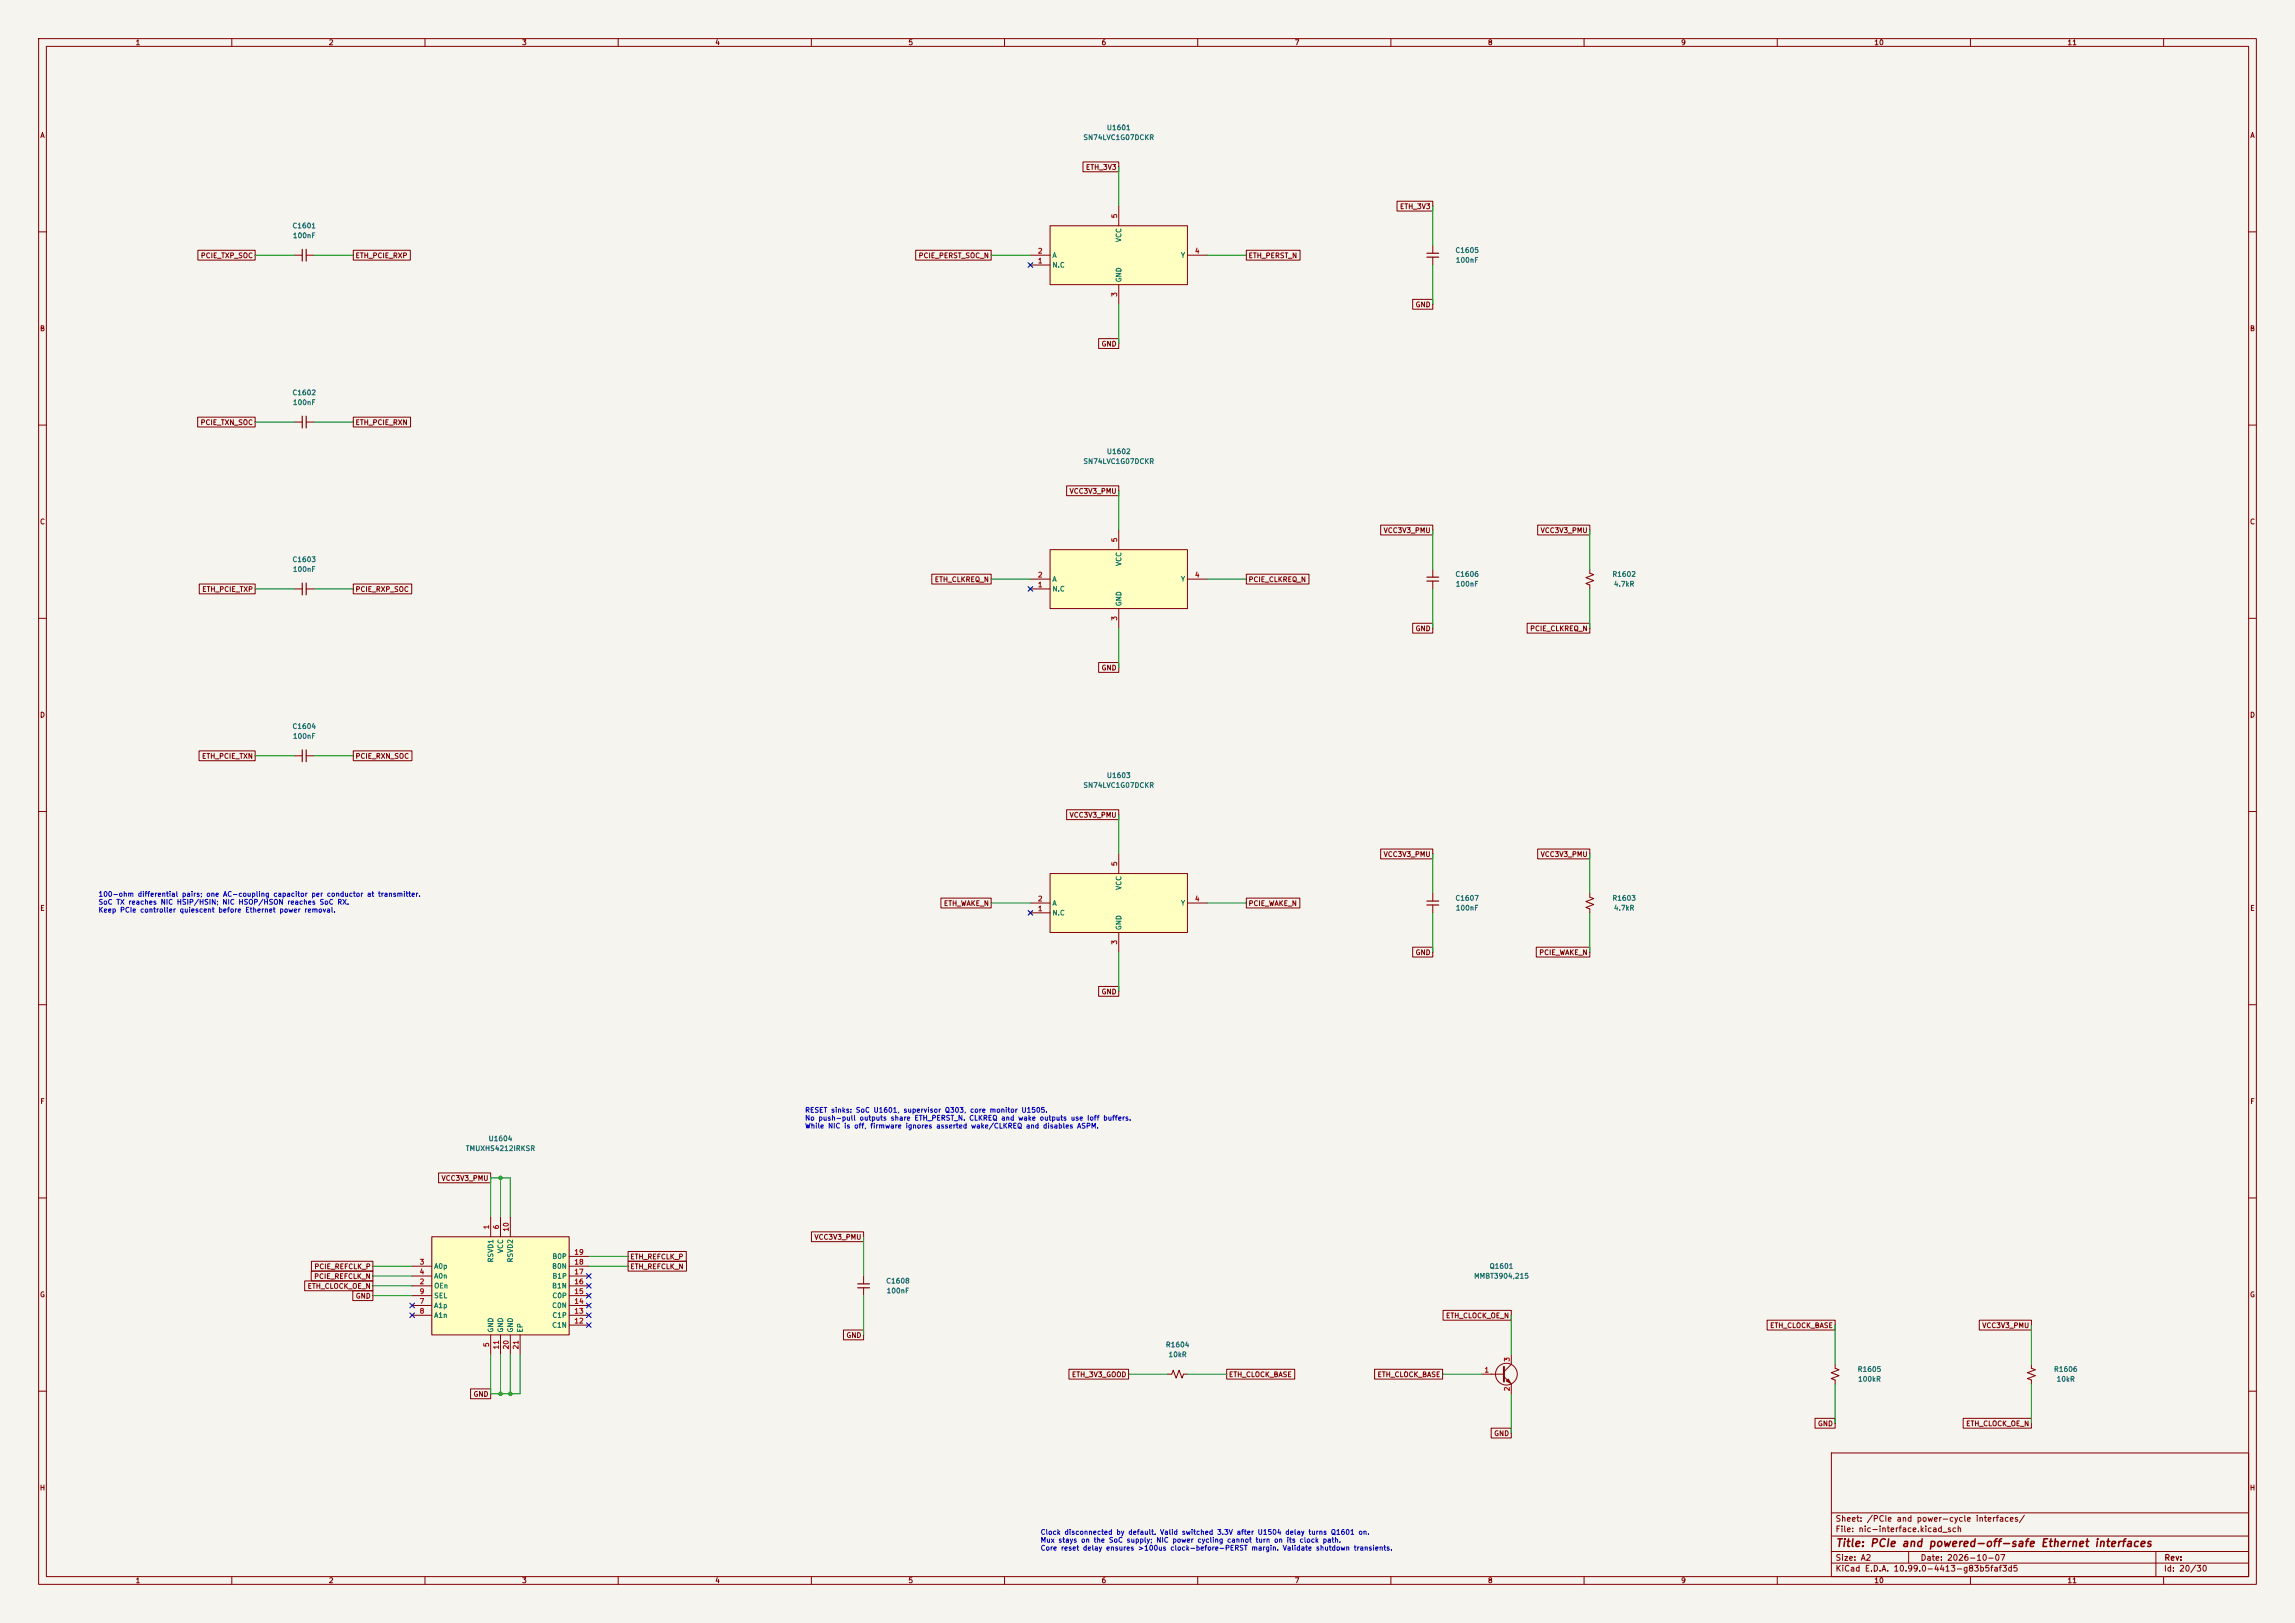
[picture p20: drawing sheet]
<svg xmlns="http://www.w3.org/2000/svg" width="594mm" height="420mm" viewBox="0 0 594 420" stroke-linecap="round" stroke-linejoin="round" font-family="sans-serif">
<defs><g id="words">
<text font-size="2" fill="#840000" x="475" y="400.8">Title: PCIe and powered-off-safe Ethernet interfaces</text>
<g font-size="1.5" fill="#840000">
<text x="475" y="394.1">Sheet: /PCIe and power-cycle interfaces/</text>
<text x="475" y="396.8">File: nic-interface.kicad_sch</text>
<text x="475" y="407">KiCad E.D.A. 10.99.0-4413-g83b5faf3d5</text>
<text x="475" y="404.2">Size: A2</text>
<text x="497" y="404.2">Date: 2026-10-07</text>
<text x="560" y="407">Id: 20/30</text>
<text x="560.1" y="404.2">Rev:</text>
</g>
<g font-size="1.3" fill="#840000">
<text x="35" y="12">1</text>
<text x="85" y="12">2</text>
<text x="135" y="12">3</text>
<text x="185" y="12">4</text>
<text x="235" y="12">5</text>
<text x="285" y="12">6</text>
<text x="335" y="12">7</text>
<text x="385" y="12">8</text>
<text x="435" y="12">9</text>
<text x="485" y="12">10</text>
<text x="535" y="12">11</text>
<text x="10.3" y="36">A</text>
<text x="582.3" y="36">A</text>
<text x="280.9" y="44.2">ETH_3V3</text>
<text x="362.2" y="54.4">ETH_3V3</text>
<text x="51.9" y="67.1">PCIE_TXP_SOC</text>
<text x="91.9" y="67.1">ETH_PCIE_RXP</text>
<text x="237.6" y="67.1">PCIE_PERST_SOC_N</text>
<text x="323" y="67.1">ETH_PERST_N</text>
<text x="366.3" y="79.8">GND</text>
<text x="10.2" y="86">B</text>
<text x="285" y="90">GND</text>
<text x="582.2" y="86">B</text>
<text x="51.8" y="110.3">PCIE_TXN_SOC</text>
<text x="91.9" y="110.3">ETH_PCIE_RXN</text>
<text x="276.7" y="128.1">VCC3V3_PMU</text>
<text x="10.2" y="136">C</text>
<text x="582.2" y="136">C</text>
<text x="358" y="138.2">VCC3V3_PMU</text>
<text x="398.6" y="138.2">VCC3V3_PMU</text>
<text x="52.2" y="153.5">ETH_PCIE_TXP</text>
<text x="91.9" y="153.5">PCIE_RXP_SOC</text>
<text x="241.8" y="150.9">ETH_CLKREQ_N</text>
<text x="323" y="150.9">PCIE_CLKREQ_N</text>
<text x="366.3" y="163.6">GND</text>
<text x="395.9" y="163.6">PCIE_CLKREQ_N</text>
<text x="285" y="173.8">GND</text>
<text x="10.2" y="186">D</text>
<text x="582.2" y="186">D</text>
<text x="52.2" y="196.6">ETH_PCIE_TXN</text>
<text x="91.9" y="196.6">PCIE_RXN_SOC</text>
<text x="276.7" y="211.9">VCC3V3_PMU</text>
<text x="358" y="222">VCC3V3_PMU</text>
<text x="398.6" y="222">VCC3V3_PMU</text>
<text x="10.3" y="236">E</text>
<text x="244.2" y="234.7">ETH_WAKE_N</text>
<text x="323" y="234.7">PCIE_WAKE_N</text>
<text x="582.3" y="236">E</text>
<text x="366.3" y="247.4">GND</text>
<text x="398.3" y="247.4">PCIE_WAKE_N</text>
<text x="285" y="257.6">GND</text>
<text x="10.3" y="286">F</text>
<text x="582.3" y="286">F</text>
<text x="114.1" y="305.9">VCC3V3_PMU</text>
<text x="210.7" y="321.1">VCC3V3_PMU</text>
<text x="81.2" y="328.7">PCIE_REFCLK_P</text>
<text x="163" y="326.2">ETH_REFCLK_P</text>
<text x="163" y="328.7">ETH_REFCLK_N</text>
<text x="10.2" y="336">G</text>
<text x="79.5" y="333.8">ETH_CLOCK_OE_N</text>
<text x="81.2" y="331.3">PCIE_REFCLK_N</text>
<text x="582.2" y="336">G</text>
<text x="91.9" y="336.3">GND</text>
<text x="374.1" y="341.4">ETH_CLOCK_OE_N</text>
<text x="218.9" y="346.5">GND</text>
<text x="458" y="344">ETH_CLOCK_BASE</text>
<text x="512.9" y="344">VCC3V3_PMU</text>
<text x="277.3" y="356.7">ETH_3V3_GOOD</text>
<text x="317.9" y="356.7">ETH_CLOCK_BASE</text>
<text x="356.4" y="356.7">ETH_CLOCK_BASE</text>
<text x="122.4" y="361.7">GND</text>
<text x="386.6" y="371.9">GND</text>
<text x="470.4" y="369.4">GND</text>
<text x="508.7" y="369.4">ETH_CLOCK_OE_N</text>
<text x="10.2" y="386">H</text>
<text x="582.2" y="386">H</text>
<text x="35" y="410">1</text>
<text x="85" y="410">2</text>
<text x="135" y="410">3</text>
<text x="185" y="410">4</text>
<text x="235" y="410">5</text>
<text x="285" y="410">6</text>
<text x="335" y="410">7</text>
<text x="385" y="410">8</text>
<text x="435" y="410">9</text>
<text x="485" y="410">10</text>
<text x="535" y="410">11</text>
</g>
<g font-size="1.3" fill="#006464">
<text x="286.3" y="34">U1601</text>
<text x="280.3" y="36.5">SN74LVC1G07DCKR</text>
<text x="75.6" y="59.4">C1601</text>
<text x="75.7" y="61.9">100nF</text>
<text x="290.5" y="62.8" transform="rotate(-90 290.5 62.8)">VCC</text>
<text x="376.5" y="65.7">C1605</text>
<text x="272.3" y="69.5">N.C</text>
<text x="272.3" y="67">A</text>
<text x="305.5" y="67">Y</text>
<text x="376.7" y="68.3">100nF</text>
<text x="290.5" y="73.2" transform="rotate(-90 290.5 73.2)">GND</text>
<text x="75.6" y="102.6">C1602</text>
<text x="75.7" y="105.1">100nF</text>
<text x="286.3" y="117.8">U1602</text>
<text x="280.3" y="120.3">SN74LVC1G07DCKR</text>
<text x="75.6" y="145.7">C1603</text>
<text x="75.7" y="148.3">100nF</text>
<text x="290.5" y="146.6" transform="rotate(-90 290.5 146.6)">VCC</text>
<text x="376.5" y="149.6">C1606</text>
<text x="417.2" y="149.6">R1602</text>
<text x="272.3" y="153.4">N.C</text>
<text x="272.3" y="150.8">A</text>
<text x="305.5" y="150.8">Y</text>
<text x="376.7" y="152.1">100nF</text>
<text x="417.6" y="152.1">4.7kR</text>
<text x="290.5" y="157" transform="rotate(-90 290.5 157)">GND</text>
<text x="75.6" y="188.9">C1604</text>
<text x="75.7" y="191.5">100nF</text>
<text x="286.3" y="201.6">U1603</text>
<text x="280.3" y="204.2">SN74LVC1G07DCKR</text>
<text x="290.5" y="230.4" transform="rotate(-90 290.5 230.4)">VCC</text>
<text x="376.5" y="233.4">C1607</text>
<text x="417.2" y="233.4">R1603</text>
<text x="272.3" y="237.2">N.C</text>
<text x="272.3" y="234.6">A</text>
<text x="305.5" y="234.6">Y</text>
<text x="376.7" y="235.9">100nF</text>
<text x="417.6" y="235.9">4.7kR</text>
<text x="290.5" y="240.8" transform="rotate(-90 290.5 240.8)">GND</text>
<text x="120.4" y="298.1">TMUXHS4212IRKSR</text>
<text x="126.3" y="295.6">U1604</text>
<text x="112.2" y="328.6">A0p</text>
<text x="128" y="326.8" transform="rotate(-90 128 326.8)">RSVD1</text>
<text x="130.5" y="324.4" transform="rotate(-90 130.5 324.4)">VCC</text>
<text x="133" y="326.8" transform="rotate(-90 133 326.8)">RSVD2</text>
<text x="142.8" y="328.6">B0N</text>
<text x="142.8" y="326.1">B0P</text>
<text x="385.4" y="328.6">Q1601</text>
<text x="112.2" y="333.7">OEn</text>
<text x="112.2" y="331.2">A0n</text>
<text x="142.8" y="333.7">B1N</text>
<text x="142.8" y="331.2">B1P</text>
<text x="229.2" y="332.4">C1608</text>
<text x="229.3" y="335">100nF</text>
<text x="381.4" y="331.2">MMBT3904,215</text>
<text x="112.2" y="338.8">A1p</text>
<text x="112.2" y="341.3">A1n</text>
<text x="112.2" y="336.2">SEL</text>
<text x="142.8" y="338.8">C0N</text>
<text x="142.8" y="341.3">C1P</text>
<text x="142.8" y="336.2">C0P</text>
<text x="128" y="345" transform="rotate(-90 128 345)">GND</text>
<text x="130.5" y="345" transform="rotate(-90 130.5 345)">GND</text>
<text x="133" y="345" transform="rotate(-90 133 345)">GND</text>
<text x="135.6" y="345" transform="rotate(-90 135.6 345)">EP</text>
<text x="142.8" y="343.9">C1N</text>
<text x="301.6" y="348.9">R1604</text>
<text x="302.3" y="351.5">10kR</text>
<text x="480.7" y="355.3">R1605</text>
<text x="480.8" y="357.8">100kR</text>
<text x="531.5" y="355.3">R1606</text>
<text x="532.2" y="357.8">10kR</text>
</g>
<g font-size="1.3" fill="#a90000">
<text x="289.4" y="56.6" transform="rotate(-90 289.4 56.6)">5</text>
<text x="268.5" y="65.9">2</text>
<text x="309.1" y="65.9">4</text>
<text x="268.5" y="68.4">1</text>
<text x="289.4" y="76.9" transform="rotate(-90 289.4 76.9)">3</text>
<text x="289.4" y="140.4" transform="rotate(-90 289.4 140.4)">5</text>
<text x="268.5" y="149.7">2</text>
<text x="309.1" y="149.7">4</text>
<text x="268.5" y="152.3">1</text>
<text x="289.4" y="160.8" transform="rotate(-90 289.4 160.8)">3</text>
<text x="289.4" y="224.3" transform="rotate(-90 289.4 224.3)">5</text>
<text x="268.5" y="233.5">2</text>
<text x="309.1" y="233.5">4</text>
<text x="268.5" y="236.1">1</text>
<text x="289.4" y="244.6" transform="rotate(-90 289.4 244.6)">3</text>
<text x="126.9" y="318.2" transform="rotate(-90 126.9 318.2)">1</text>
<text x="129.4" y="318.2" transform="rotate(-90 129.4 318.2)">6</text>
<text x="131.9" y="318.8" transform="rotate(-90 131.9 318.8)">10</text>
<text x="108.5" y="327.5">3</text>
<text x="148.5" y="327.5">18</text>
<text x="148.5" y="325">19</text>
<text x="108.5" y="332.6">2</text>
<text x="108.5" y="330.1">4</text>
<text x="108.5" y="335.1">9</text>
<text x="148.5" y="335.1">15</text>
<text x="148.5" y="332.6">16</text>
<text x="148.5" y="330.1">17</text>
<text x="108.5" y="337.7">7</text>
<text x="108.5" y="340.2">8</text>
<text x="148.5" y="340.2">13</text>
<text x="148.5" y="337.7">14</text>
<text x="148.5" y="342.8">12</text>
<text x="126.9" y="348.7" transform="rotate(-90 126.9 348.7)">5</text>
<text x="129.4" y="349.3" transform="rotate(-90 129.4 349.3)">11</text>
<text x="131.9" y="349.3" transform="rotate(-90 131.9 349.3)">20</text>
<text x="134.5" y="349.3" transform="rotate(-90 134.5 349.3)">21</text>
<text x="391" y="352.5" transform="rotate(-90 391 352.5)">3</text>
<text x="384.1" y="355.5">1</text>
<text x="391" y="360.1" transform="rotate(-90 391 360.1)">2</text>
</g>
<g font-size="1.3" fill="#0000c2">
<text x="25.4" y="232.3">100-ohm differential pairs; one AC-coupling capacitor per conductor at transmitter.</text>
<text x="25.4" y="234.4">SoC TX reaches NIC HSIP/HSIN; NIC HSOP/HSON reaches SoC RX.</text>
<text x="25.4" y="236.4">Keep PCIe controller quiescent before Ethernet power removal.</text>
<text x="208.3" y="288.2">RESET sinks: SoC U1601, supervisor Q303, core monitor U1505.</text>
<text x="208.3" y="290.3">No push-pull outputs share ETH_PERST_N. CLKREQ and wake outputs use Ioff buffers.</text>
<text x="208.3" y="292.3">While NIC is off, firmware ignores asserted wake/CLKREQ and disables ASPM.</text>
<text x="269.2" y="397.4">Clock disconnected by default. Valid switched 3.3V after U1504 delay turns Q1601 on.</text>
<text x="269.2" y="399.5">Mux stays on the SoC supply; NIC power cycling cannot turn on its clock path.</text>
<text x="269.2" y="401.5">Core reset delay ensures &gt;100us clock-before-PERST margin. Validate shutdown transients.</text>
</g>
</g></defs>
<path d="M0 0h594v420h-594z" fill="#f5f4ef" stroke="#f5f4ef" stroke-width=".26"/>
<g fill="none" stroke="#840000" stroke-width=".26">
<path d="M10 10h574v400h-574zM12 12h570v396h-570zM60 10v2M110 10v2M160 10v2M210 10v2M260 10v2M310 10v2M360 10v2M410 10v2M460 10v2M510 10v2"/>
<path d="M560 10v2M10 60h2M582 60h2M10 110h2M582 110h2M10 160h2M582 160h2M10 210h2M582 210h2M10 260h2M582 260h2M10 310h2"/>
<path d="M582 310h2M10 360h2M474 376h108v32h-108zM582 360h2M474 397.5h108M474 391.5h108M60 408v2M110 408v2M160 408v2M210 408v2M260 408v2M310 408v2"/>
<path d="M360 408v2M410 408v2M460 408v2M474 404.5h108M474 401.5h108M494 401.5v3M510 408v2M558 401.5v6.5M560 408v2"/>
</g>
<path d="M111.8 320h35.5v25.4h-35.5z" fill="#ffffc2"/>
<g fill="none" stroke="#840000" stroke-width=".26">
<path d="M76.2 66h2M79.2 66h2.1M370.8 63.5v2M370.8 66.5v2.1M76.2 109.2h2M79.2 109.2h2.1M76.2 152.4h2M79.2 152.4h2.1M370.8 147.3v2.1M370.8 150.4v2M411.5 147.3v1l1 .4-2 .8 2 .7-2 .8 1 .4v1M76.2 195.6h2"/>
<path d="M79.2 195.6h2.1M370.8 231.1v2.1M370.8 234.2v2M411.5 231.1v1.1l1 .3-2 .8 2 .8-2 .7 1 .4v1M127 315v5M129.5 315v5M132.1 315v5M106.7 332.7h5.1M106.7 327.7h5.1M106.7 330.2h5.1M106.7 337.8h5.1M106.7 335.3h5.1"/>
<path d="M111.8 320h35.5v25.4h-35.5zM147.3 332.7h5.1M147.3 327.7h5.1M147.3 330.2h5.1M147.3 337.8h5.1M147.3 335.3h5.1M147.3 325.1h5.1M106.7 340.4h5.1M127 345.4v5.1M129.5 345.4v5.1M132.1 345.4v5.1M134.6 345.4v5.1"/>
<path d="M147.3 340.4h5.1M147.3 342.9h5.1M383.5 355.6h5.8M389.3 356.2l1.9 1.9v2.6M391.2 350.5v2.6l-1.9 1.9"/>
<circle cx="389.9" cy="355.6" r="2.82"/>
</g>
<path d="M389.3 353.7v3.8" fill="none" stroke="#840000" stroke-width=".51"/>
<path d="M389.9 357.4l.5-.5 .5 1z" fill="#840000" stroke="#840000" stroke-width=".26"/>
<g fill="none" stroke="#840000" stroke-width=".3">
<path d="M78.2 64.5v3.1M79.2 64.5v3.1M369.3 65.5h3.1M369.3 66.5h3.1M78.2 107.7v3M79.2 107.7v3M78.2 150.9v3M79.2 150.9v3M369.3 149.4h3.1M369.3 150.4h3.1M78.2 194.1v3M79.2 194.1v3"/>
<path d="M369.3 233.2h3.1M369.3 234.2h3.1"/>
</g>
<path d="M271.8 226.1h35.5v15.2h-35.5z" fill="#ffffc2"/>
<path d="M266.3 235.8l.8 .8M266.7 236.2h5.1M266.7 233.7h5.1M267.1 235.8l-.8 .8M271.8 226.1h35.5v15.2h-35.5zM289.6 221v5.1M307.3 233.7h5.1M289.6 241.3v5.1" fill="none" stroke="#840000" stroke-width=".26"/>
<path d="M271.8 58.4h35.5v15.3h-35.5z" fill="#ffffc2"/>
<path d="M271.8 58.4h35.5v15.3h-35.5zM289.6 53.3v5.1M266.3 68.2l.8 .8M266.7 68.6h5.1M266.7 66h5.1M267.1 68.2l-.8 .8M289.6 73.7v5M307.3 66h5.1" fill="none" stroke="#840000" stroke-width=".26"/>
<path d="M271.8 142.2h35.5v15.3h-35.5z" fill="#ffffc2"/>
<g fill="none" stroke="#840000" stroke-width=".26">
<path d="M280.3 41.9h9.3v2.6h-9.3zM361.6 52.1h9.2v2.5h-9.2zM51.2 64.8h14.8v2.5h-14.8zM91.4 64.8h14.8v2.5h-14.8zM237 64.8h19.5v2.5h-19.5zM322.6 64.8h13.9v2.5h-13.9zM365.6 77.5h5.2v2.5h-5.2zM284.4 87.6h5.2v2.6h-5.2zM51.2 107.9h14.8v2.6h-14.8zM91.4 107.9h14.9v2.6h-14.9zM276.1 125.7h13.5v2.6h-13.5zM289.6 137.2v5"/>
<path d="M357.4 135.9h13.4v2.5h-13.4zM398 135.9h13.5v2.5h-13.5zM51.6 151.1h14.4v2.6h-14.4zM91.4 151.1h15.2v2.6h-15.2zM241.2 148.6h15.3v2.5h-15.3zM266.3 152l.8 .8M266.7 152.4h5.1M266.7 149.9h5.1M267.1 152l-.8 .8M271.8 142.2h35.5v15.3h-35.5zM289.6 157.5v5.1M307.3 149.9h5.1"/>
<path d="M322.6 148.6h16.2v2.5h-16.2zM284.4 171.4h5.2v2.6h-5.2zM365.6 161.3h5.2v2.5h-5.2zM395.3 161.3h16.2v2.5h-16.2zM51.5 194.3h14.5v2.6h-14.5zM91.4 194.3h15.2v2.6h-15.2zM276.1 209.5h13.5v2.6h-13.5zM357.4 219.7h13.4v2.6h-13.4zM398 219.7h13.5v2.6h-13.5zM243.5 232.4h13v2.6h-13zM322.6 232.4h13.8v2.6h-13.8zM284.4 255.3h5.2v2.5h-5.2z"/>
<path d="M365.6 245.1h5.2v2.6h-5.2zM397.6 245.1h13.9v2.6h-13.9zM113.5 303.5h13.5v2.6h-13.5zM210 318.8h13.5v2.5h-13.5zM78.9 331.5h17.6v2.5h-17.6zM80.6 328.9h15.9v2.6h-15.9zM80.6 326.4h15.9v2.5h-15.9zM91.3 334h5.2v2.6h-5.2zM162.6 323.8h15v2.6h-15zM162.6 326.4h15.1v2.5h-15.1zM223.5 330.2v2M223.5 333.2v2.1"/>
<path d="M373.5 339.1h17.7v2.5h-17.7zM121.8 359.4h5.2v2.6h-5.2zM218.3 344.2h5.2v2.5h-5.2zM276.7 354.3h15.4v2.6h-15.4zM302.3 355.6h1l.4-1 .7 2 .8-2 .7 2 .4-1h1M317.5 354.3h17.6v2.6h-17.6zM355.8 354.3h17.6v2.6h-17.6zM457.4 341.6h17.6v2.6h-17.6zM475 353.1v1l1 .4-2 .7 2 .8-2 .7 1 .4v1M512.3 341.6h13.5v2.6h-13.5zM525.8 353.1v1l1 .4-2 .7 2 .8-2 .7 1 .4v1M386 369.6h5.2v2.5h-5.2z"/>
<path d="M469.8 367h5.2v2.6h-5.2zM508.1 367h17.7v2.6h-17.7z"/>
</g>
<path d="M222 332.2h3M222 333.2h3" fill="none" stroke="#840000" stroke-width=".3"/>
<g fill="none" stroke="#009600" stroke-width=".26">
<path d="M289.6 43.2v10.1M370.8 53.3v10.2M66 66h10.2M81.3 66h10.1M256.5 66h10.2M289.6 78.7v10.2M312.4 66h10.2M370.8 68.6v10.1M66 109.2h10.2M81.3 109.2h10.1M289.6 127v10.2M370.8 137.2v10.1"/>
<path d="M411.5 137.2v10.1M66 152.4h10.2M81.3 152.4h10.1M256.5 149.9h10.2M312.4 149.9h10.2M370.8 152.4v10.2M411.5 152.4v10.2M289.6 162.6v10.1M66 195.6h10.2M81.3 195.6h10.1M289.6 210.8v10.2M256.5 233.7h10.2"/>
<path d="M312.4 233.7h10.2M370.8 221v10.1M370.8 236.2v10.2M411.5 221v10.1M411.5 236.2v10.2M289.6 246.4v10.1M127 315v-10.2h5.1v10.2M129.5 304.8v10.2M96.5 332.7h10.2M96.5 327.7h10.2M96.5 330.2h10.2M96.5 335.3h10.2"/>
<path d="M152.4 327.7h10.2M152.4 325.1h10.2M223.5 320v10.2M223.5 335.3v10.1M127 350.5v10.2h7.6v-10.2M129.5 350.5v10.2M132.1 350.5v10.2M292.1 355.6h10.2M307.3 355.6h10.2M373.4 355.6h10.1M391.2 340.4v10.1M475 342.9v10.2"/>
<path d="M475 358.1v10.2M525.8 342.9v10.2M525.8 358.1v10.2M391.2 360.7v10.1"/>
</g>
<g fill="none" stroke="#000084" stroke-width=".26">
<path d="M266.1 68l1.2 1.2M267.3 68l-1.2 1.2M266.1 151.8l1.2 1.2M267.3 151.8l-1.2 1.2M266.1 235.6l1.2 1.2M267.3 235.6l-1.2 1.2M106.1 337.2l1.2 1.2M106.1 339.8l1.2 1.2M107.3 337.2l-1.2 1.2M107.3 339.8l-1.2 1.2M151.8 337.2l1.2 1.2M151.8 334.7l1.2 1.2"/>
<path d="M151.8 329.6l1.2 1.2M151.8 332.1l1.2 1.2M151.8 339.8l1.2 1.2M153 337.2l-1.2 1.2M153 334.7l-1.2 1.2M153 329.6l-1.2 1.2M153 332.1l-1.2 1.2M153 339.8l-1.2 1.2M151.8 342.3l1.2 1.2M153 342.3l-1.2 1.2"/>
</g>
<g fill="#009600" stroke="#009600" stroke-width=".26">
<circle cx="129.5" cy="304.8" r=".46"/>
<circle cx="129.5" cy="360.7" r=".46"/>
<circle cx="132.1" cy="360.7" r=".46"/>
</g>
<use href="#words"/>
</svg>
